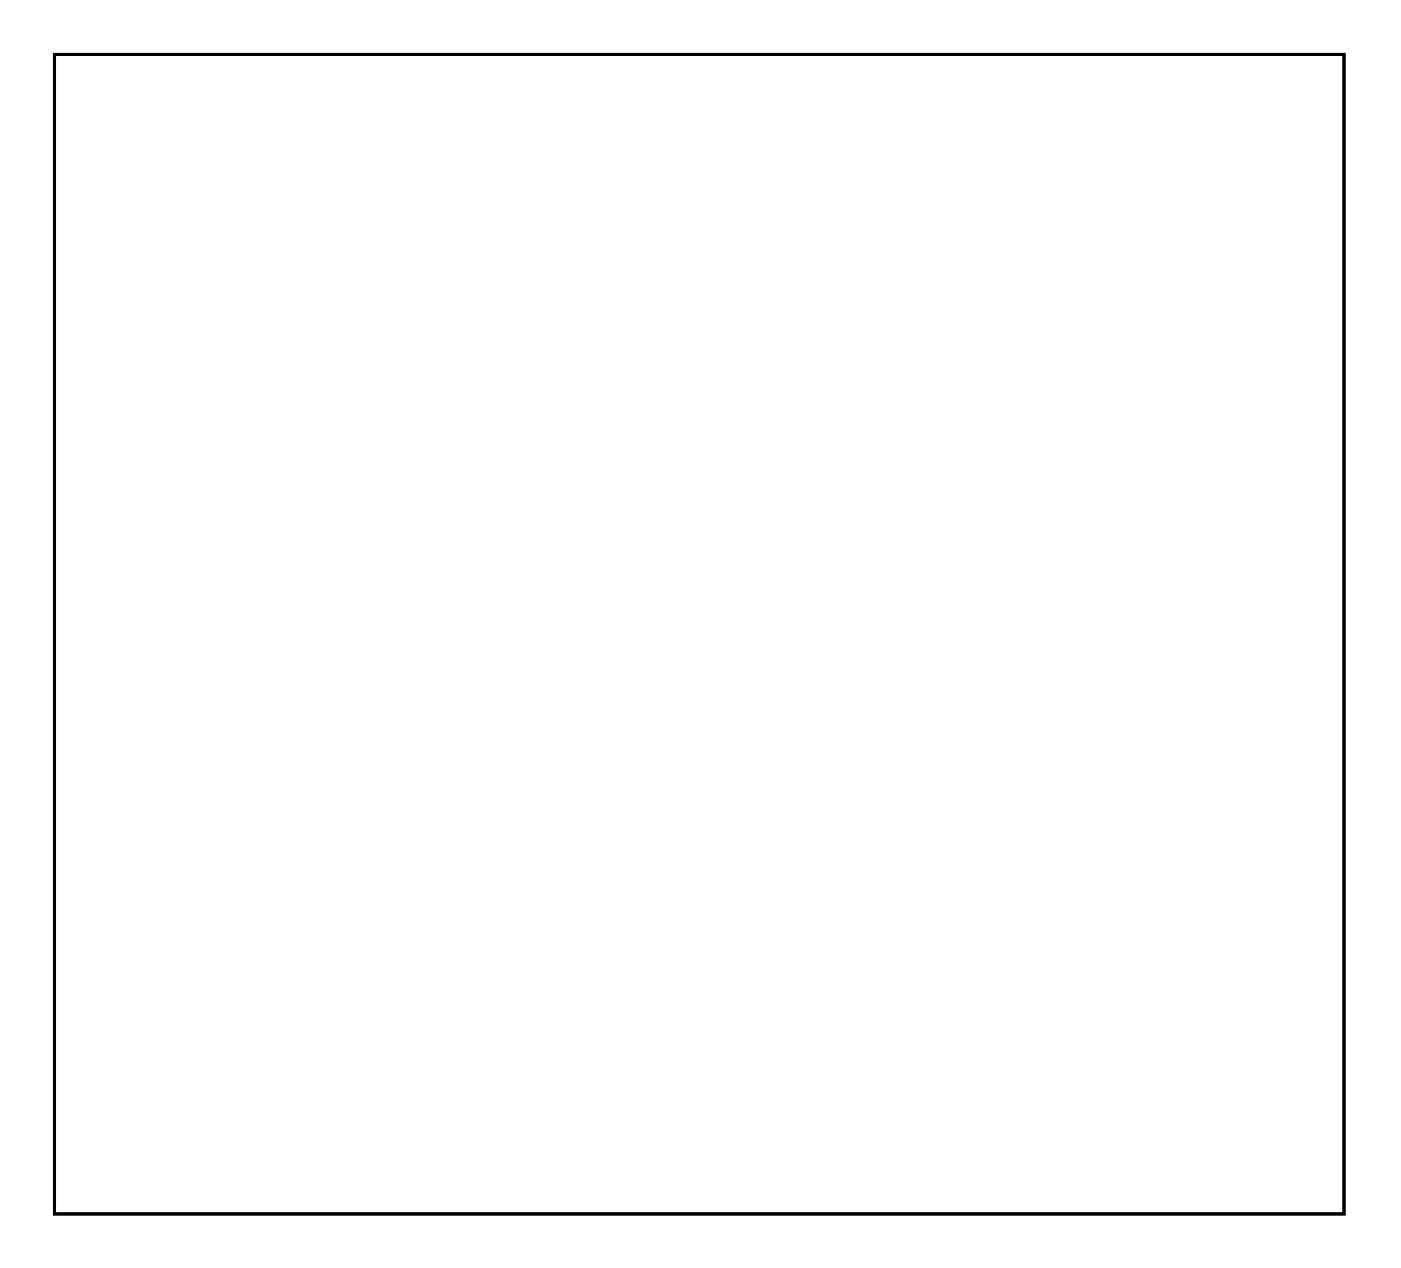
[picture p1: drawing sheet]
<svg xmlns="http://www.w3.org/2000/svg" width="93mm" height="85mm" viewBox="0 0 93 85" stroke-linecap="round" stroke-linejoin="round" font-family="sans-serif">
<path d="M3.6 3.6h86.1v77.5h-86.1z" fill="none" stroke="#000" stroke-width=".2"/>
<path d="M3.6 3.6v77.5h86.1v-77.5zM3.6 3.6h86.1v77.5h-86.1z" fill="#000"/>
<path d="M82.6 7.4h1.5v1.5h-1.5z" fill="#fff"/>
<path d="M82.6 7.4h1.5v1.5h-1.5z" fill="none" stroke="#fff" stroke-width=".76" stroke-linecap="butt"/>
<circle cx="83.4" cy="8.1" r=".74" fill="#fff"/>
<circle cx="83.4" cy="8.1" r=".74" fill="none" stroke="#fff" stroke-width=".76" stroke-linecap="butt"/>
<circle cx="83.4" cy="10.7" r=".74" fill="#fff"/>
<circle cx="83.4" cy="10.7" r=".74" fill="none" stroke="#fff" stroke-width=".76" stroke-linecap="butt"/>
<path d="M39.5 68.4h1.4v1.4h-1.4z" fill="#fff"/>
<path d="M39.5 68.4h1.4v1.4h-1.4z" fill="none" stroke="#fff" stroke-width=".76" stroke-linecap="butt"/>
<circle cx="40.2" cy="69.1" r=".7" fill="#fff"/>
<circle cx="40.2" cy="69.1" r=".7" fill="none" stroke="#fff" stroke-width=".76" stroke-linecap="butt"/>
<circle cx="40.2" cy="76.7" r=".7" fill="#fff"/>
<circle cx="40.2" cy="76.7" r=".7" fill="none" stroke="#fff" stroke-width=".76" stroke-linecap="butt"/>
<circle cx="42.7" cy="69.1" r=".7" fill="#fff"/>
<circle cx="42.7" cy="69.1" r=".7" fill="none" stroke="#fff" stroke-width=".76" stroke-linecap="butt"/>
<circle cx="42.7" cy="76.7" r=".7" fill="#fff"/>
<circle cx="42.7" cy="76.7" r=".7" fill="none" stroke="#fff" stroke-width=".76" stroke-linecap="butt"/>
<circle cx="45.3" cy="69.1" r=".7" fill="#fff"/>
<circle cx="45.3" cy="69.1" r=".7" fill="none" stroke="#fff" stroke-width=".76" stroke-linecap="butt"/>
<circle cx="45.3" cy="76.7" r=".7" fill="#fff"/>
<circle cx="45.3" cy="76.7" r=".7" fill="none" stroke="#fff" stroke-width=".76" stroke-linecap="butt"/>
<circle cx="47.8" cy="69.1" r=".7" fill="#fff"/>
<circle cx="47.8" cy="69.1" r=".7" fill="none" stroke="#fff" stroke-width=".76" stroke-linecap="butt"/>
<circle cx="47.8" cy="76.7" r=".7" fill="#fff"/>
<circle cx="47.8" cy="76.7" r=".7" fill="none" stroke="#fff" stroke-width=".76" stroke-linecap="butt"/>
<circle cx="50.4" cy="69.1" r=".7" fill="#fff"/>
<circle cx="50.4" cy="69.1" r=".7" fill="none" stroke="#fff" stroke-width=".76" stroke-linecap="butt"/>
<circle cx="50.4" cy="76.7" r=".7" fill="#fff"/>
<circle cx="50.4" cy="76.7" r=".7" fill="none" stroke="#fff" stroke-width=".76" stroke-linecap="butt"/>
<circle cx="52.9" cy="69.1" r=".7" fill="#fff"/>
<circle cx="52.9" cy="69.1" r=".7" fill="none" stroke="#fff" stroke-width=".76" stroke-linecap="butt"/>
<circle cx="52.9" cy="76.7" r=".7" fill="#fff"/>
<circle cx="52.9" cy="76.7" r=".7" fill="none" stroke="#fff" stroke-width=".76" stroke-linecap="butt"/>
<circle cx="55.4" cy="69.1" r=".7" fill="#fff"/>
<circle cx="55.4" cy="69.1" r=".7" fill="none" stroke="#fff" stroke-width=".76" stroke-linecap="butt"/>
<circle cx="55.4" cy="76.7" r=".7" fill="#fff"/>
<circle cx="55.4" cy="76.7" r=".7" fill="none" stroke="#fff" stroke-width=".76" stroke-linecap="butt"/>
<circle cx="58" cy="69.1" r=".7" fill="#fff"/>
<circle cx="58" cy="69.1" r=".7" fill="none" stroke="#fff" stroke-width=".76" stroke-linecap="butt"/>
<circle cx="58" cy="76.7" r=".7" fill="#fff"/>
<circle cx="58" cy="76.7" r=".7" fill="none" stroke="#fff" stroke-width=".76" stroke-linecap="butt"/>
<circle cx="60.5" cy="69.1" r=".7" fill="#fff"/>
<circle cx="60.5" cy="69.1" r=".7" fill="none" stroke="#fff" stroke-width=".76" stroke-linecap="butt"/>
<circle cx="60.5" cy="76.7" r=".7" fill="#fff"/>
<circle cx="60.5" cy="76.7" r=".7" fill="none" stroke="#fff" stroke-width=".76" stroke-linecap="butt"/>
<circle cx="63.1" cy="69.1" r=".7" fill="#fff"/>
<circle cx="63.1" cy="69.1" r=".7" fill="none" stroke="#fff" stroke-width=".76" stroke-linecap="butt"/>
<circle cx="63.1" cy="76.7" r=".7" fill="#fff"/>
<circle cx="63.1" cy="76.7" r=".7" fill="none" stroke="#fff" stroke-width=".76" stroke-linecap="butt"/>
<circle cx="65.6" cy="69.1" r=".7" fill="#fff"/>
<circle cx="65.6" cy="69.1" r=".7" fill="none" stroke="#fff" stroke-width=".76" stroke-linecap="butt"/>
<circle cx="65.6" cy="76.7" r=".7" fill="#fff"/>
<circle cx="65.6" cy="76.7" r=".7" fill="none" stroke="#fff" stroke-width=".76" stroke-linecap="butt"/>
<circle cx="68.1" cy="69.1" r=".7" fill="#fff"/>
<circle cx="68.1" cy="69.1" r=".7" fill="none" stroke="#fff" stroke-width=".76" stroke-linecap="butt"/>
<circle cx="68.1" cy="76.7" r=".7" fill="#fff"/>
<circle cx="68.1" cy="76.7" r=".7" fill="none" stroke="#fff" stroke-width=".76" stroke-linecap="butt"/>
<circle cx="70.7" cy="69.1" r=".7" fill="#fff"/>
<circle cx="70.7" cy="69.1" r=".7" fill="none" stroke="#fff" stroke-width=".76" stroke-linecap="butt"/>
<circle cx="70.7" cy="76.7" r=".7" fill="#fff"/>
<circle cx="70.7" cy="76.7" r=".7" fill="none" stroke="#fff" stroke-width=".76" stroke-linecap="butt"/>
<circle cx="73.2" cy="69.1" r=".7" fill="#fff"/>
<circle cx="73.2" cy="69.1" r=".7" fill="none" stroke="#fff" stroke-width=".76" stroke-linecap="butt"/>
<circle cx="73.2" cy="76.7" r=".7" fill="#fff"/>
<circle cx="73.2" cy="76.7" r=".7" fill="none" stroke="#fff" stroke-width=".76" stroke-linecap="butt"/>
<circle cx="60.5" cy="64" r=".65" fill="#fff"/>
<circle cx="60.5" cy="64" r=".65" fill="none" stroke="#fff" stroke-width=".75" stroke-linecap="butt"/>
<circle cx="65.4" cy="64" r=".65" fill="#fff"/>
<circle cx="65.4" cy="64" r=".65" fill="none" stroke="#fff" stroke-width=".75" stroke-linecap="butt"/>
<circle cx="32.6" cy="76.7" r=".66" fill="#fff"/>
<circle cx="32.6" cy="76.7" r=".66" fill="none" stroke="#fff" stroke-width=".56"/>
<circle cx="32.6" cy="74.2" r=".66" fill="#fff"/>
<circle cx="32.6" cy="74.2" r=".66" fill="none" stroke="#fff" stroke-width=".56"/>
<circle cx="32.6" cy="71.6" r=".66" fill="#fff"/>
<circle cx="32.6" cy="71.6" r=".66" fill="none" stroke="#fff" stroke-width=".56"/>
<circle cx="32.6" cy="69.1" r=".66" fill="#fff"/>
<circle cx="32.6" cy="69.1" r=".66" fill="none" stroke="#fff" stroke-width=".56"/>
<circle cx="32.6" cy="66.5" r=".66" fill="#fff"/>
<circle cx="32.6" cy="66.5" r=".66" fill="none" stroke="#fff" stroke-width=".56"/>
<circle cx="32.6" cy="64" r=".66" fill="#fff"/>
<circle cx="32.6" cy="64" r=".66" fill="none" stroke="#fff" stroke-width=".56"/>
<circle cx="75.8" cy="48.8" r=".72" fill="#fff"/>
<circle cx="75.8" cy="48.8" r=".72" fill="none" stroke="#fff" stroke-width=".69" stroke-linecap="butt"/>
<circle cx="73.2" cy="48.8" r=".72" fill="#fff"/>
<circle cx="73.2" cy="48.8" r=".72" fill="none" stroke="#fff" stroke-width=".69" stroke-linecap="butt"/>
<circle cx="70.7" cy="48.8" r=".72" fill="#fff"/>
<circle cx="70.7" cy="48.8" r=".72" fill="none" stroke="#fff" stroke-width=".69" stroke-linecap="butt"/>
<circle cx="68.1" cy="48.8" r=".72" fill="#fff"/>
<circle cx="68.1" cy="48.8" r=".72" fill="none" stroke="#fff" stroke-width=".69" stroke-linecap="butt"/>
<circle cx="65.6" cy="48.8" r=".72" fill="#fff"/>
<circle cx="65.6" cy="48.8" r=".72" fill="none" stroke="#fff" stroke-width=".69" stroke-linecap="butt"/>
<circle cx="63.1" cy="48.8" r=".72" fill="#fff"/>
<circle cx="63.1" cy="48.8" r=".72" fill="none" stroke="#fff" stroke-width=".69" stroke-linecap="butt"/>
<circle cx="60.5" cy="48.8" r=".72" fill="#fff"/>
<circle cx="60.5" cy="48.8" r=".72" fill="none" stroke="#fff" stroke-width=".69" stroke-linecap="butt"/>
<circle cx="58" cy="48.8" r=".72" fill="#fff"/>
<circle cx="58" cy="48.8" r=".72" fill="none" stroke="#fff" stroke-width=".69" stroke-linecap="butt"/>
<circle cx="55.4" cy="48.7" r=".72" fill="#fff"/>
<circle cx="55.4" cy="48.7" r=".72" fill="none" stroke="#fff" stroke-width=".69" stroke-linecap="butt"/>
<circle cx="52.9" cy="48.8" r=".72" fill="#fff"/>
<circle cx="52.9" cy="48.8" r=".72" fill="none" stroke="#fff" stroke-width=".69" stroke-linecap="butt"/>
<circle cx="50.2" cy="48.8" r=".72" fill="#fff"/>
<circle cx="50.2" cy="48.8" r=".72" fill="none" stroke="#fff" stroke-width=".69" stroke-linecap="butt"/>
<circle cx="47.8" cy="48.8" r=".72" fill="#fff"/>
<circle cx="47.8" cy="48.8" r=".72" fill="none" stroke="#fff" stroke-width=".69" stroke-linecap="butt"/>
<circle cx="45.3" cy="48.8" r=".72" fill="#fff"/>
<circle cx="45.3" cy="48.8" r=".72" fill="none" stroke="#fff" stroke-width=".69" stroke-linecap="butt"/>
<circle cx="42.8" cy="48.8" r=".72" fill="#fff"/>
<circle cx="42.8" cy="48.8" r=".72" fill="none" stroke="#fff" stroke-width=".69" stroke-linecap="butt"/>
<circle cx="40.2" cy="48.8" r=".72" fill="#fff"/>
<circle cx="40.2" cy="48.8" r=".72" fill="none" stroke="#fff" stroke-width=".69" stroke-linecap="butt"/>
<circle cx="45.2" cy="7.4" r="1.22" fill="#fff"/>
<circle cx="45.2" cy="7.4" r="1.22" fill="none" stroke="#fff" stroke-width=".96" stroke-linecap="butt"/>
<circle cx="50.3" cy="7.4" r="1.22" fill="#fff"/>
<circle cx="50.3" cy="7.4" r="1.22" fill="none" stroke="#fff" stroke-width=".96" stroke-linecap="butt"/>
<circle cx="55.3" cy="7.4" r="1.22" fill="#fff"/>
<circle cx="55.3" cy="7.4" r="1.22" fill="none" stroke="#fff" stroke-width=".96" stroke-linecap="butt"/>
<circle cx="60.3" cy="7.4" r="1.22" fill="#fff"/>
<circle cx="60.3" cy="7.4" r="1.22" fill="none" stroke="#fff" stroke-width=".96" stroke-linecap="butt"/>
<circle cx="65.6" cy="7.4" r="1.22" fill="#fff"/>
<circle cx="65.6" cy="7.4" r="1.22" fill="none" stroke="#fff" stroke-width=".96" stroke-linecap="butt"/>
<circle cx="70.7" cy="7.4" r="1.22" fill="#fff"/>
<circle cx="70.7" cy="7.4" r="1.22" fill="none" stroke="#fff" stroke-width=".96" stroke-linecap="butt"/>
<path d="M75.1 48h1.4v1.5h-1.4z" fill="#fff"/>
<path d="M75.1 48h1.4v1.5h-1.4z" fill="none" stroke="#fff" stroke-width=".69" stroke-linecap="butt"/>
<path d="M59 6.1h2.6v2.6h-2.6z" fill="#fff"/>
<path d="M59 6.1h2.6v2.6h-2.6z" fill="none" stroke="#fff" stroke-width="1" stroke-linecap="butt"/>
<circle cx="83.4" cy="71.6" r=".64" fill="#fff"/>
<circle cx="83.4" cy="71.6" r=".64" fill="none" stroke="#fff" stroke-width=".75"/>
<circle cx="83.4" cy="74.2" r=".64" fill="#fff"/>
<circle cx="83.4" cy="74.2" r=".64" fill="none" stroke="#fff" stroke-width=".75"/>
<circle cx="83.4" cy="76.7" r=".64" fill="#fff"/>
<circle cx="83.4" cy="76.7" r=".64" fill="none" stroke="#fff" stroke-width=".75"/>
<circle cx="12.3" cy="10.7" r="1.52" fill="#fff"/>
<circle cx="12.3" cy="10.7" r="1.52" fill="none" stroke="#fff" stroke-width=".76" stroke-linecap="butt"/>
<circle cx="18.4" cy="10.7" r="1.52" fill="#fff"/>
<circle cx="18.4" cy="10.7" r="1.52" fill="none" stroke="#fff" stroke-width=".76" stroke-linecap="butt"/>
<circle cx="15.3" cy="15.5" r="1.52" fill="#fff"/>
<circle cx="15.3" cy="15.5" r="1.52" fill="none" stroke="#fff" stroke-width=".76" stroke-linecap="butt"/>
<circle cx="25" cy="58.9" r=".74" fill="#fff"/>
<circle cx="25" cy="58.9" r=".74" fill="none" stroke="#fff" stroke-width=".76" stroke-linecap="butt"/>
<circle cx="27.5" cy="58.9" r=".74" fill="#fff"/>
<circle cx="27.5" cy="58.9" r=".74" fill="none" stroke="#fff" stroke-width=".76" stroke-linecap="butt"/>
<circle cx="60.5" cy="56.4" r=".64" fill="#fff"/>
<circle cx="60.5" cy="56.4" r=".64" fill="none" stroke="#fff" stroke-width=".76" stroke-linecap="butt"/>
<circle cx="60.5" cy="58.9" r=".64" fill="#fff"/>
<circle cx="60.5" cy="58.9" r=".64" fill="none" stroke="#fff" stroke-width=".76" stroke-linecap="butt"/>
<circle cx="65.6" cy="56.4" r=".64" fill="#fff"/>
<circle cx="65.6" cy="56.4" r=".64" fill="none" stroke="#fff" stroke-width=".76" stroke-linecap="butt"/>
<circle cx="65.6" cy="58.9" r=".64" fill="#fff"/>
<circle cx="65.6" cy="58.9" r=".64" fill="none" stroke="#fff" stroke-width=".76" stroke-linecap="butt"/>
<circle cx="37.2" cy="68.5" r=".35" fill="#fff"/>
<circle cx="37.2" cy="68.5" r=".35" fill="none" stroke="#fff" stroke-width=".55"/>
</svg>
